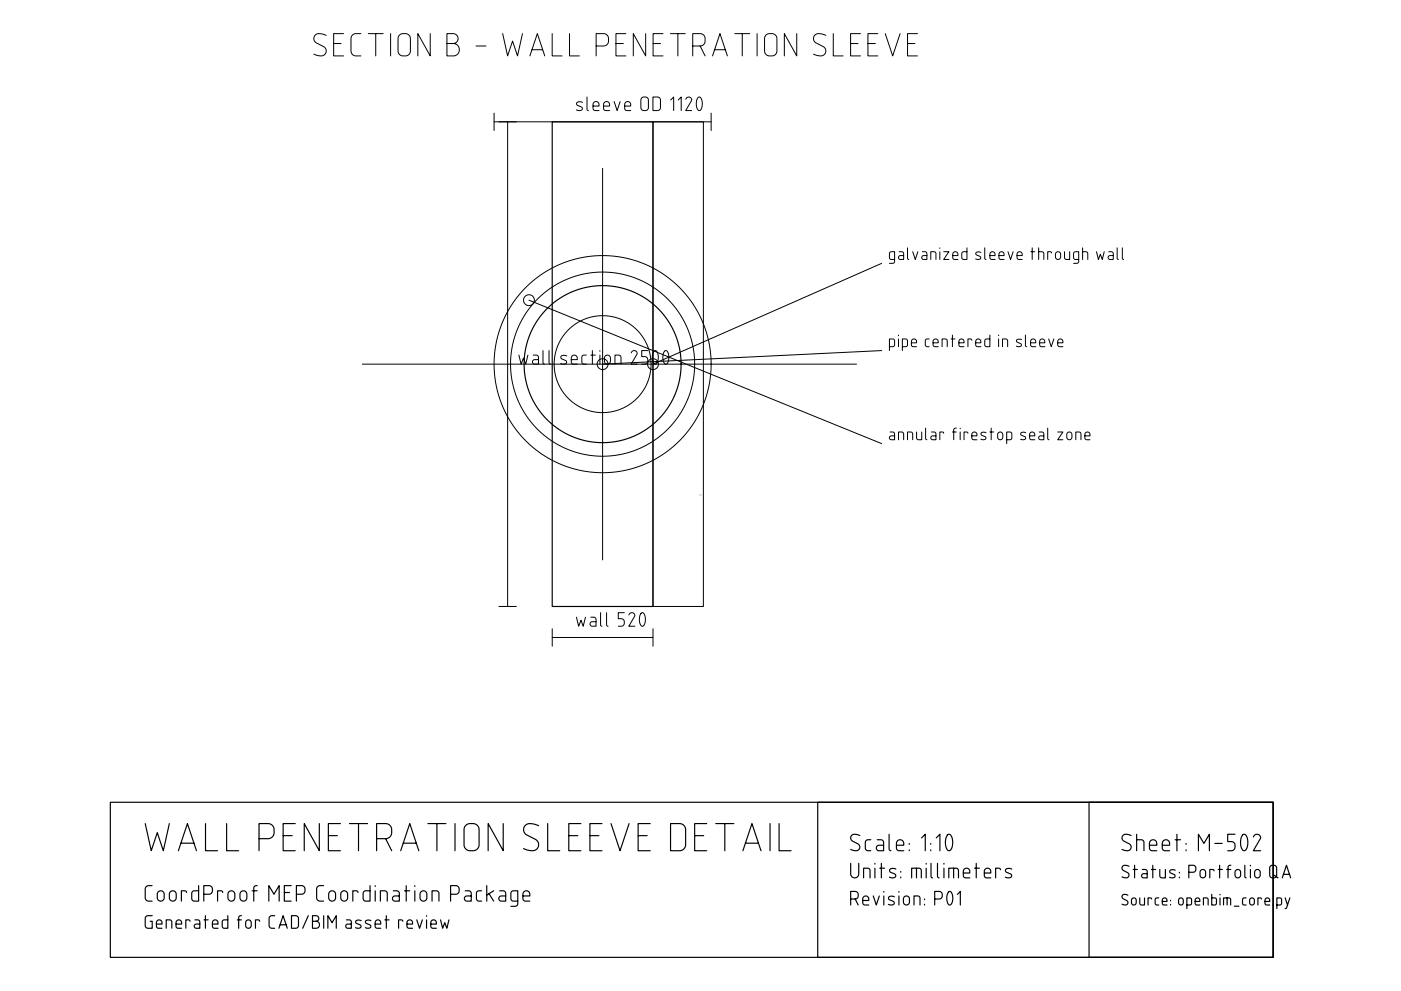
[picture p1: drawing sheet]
<svg xmlns="http://www.w3.org/2000/svg" width="420mm" height="297mm" viewBox="0 0 420 297" stroke-linecap="round" stroke-linejoin="round" font-family="sans-serif">
<g fill="none" stroke="#000" stroke-width=".3">
<path d="M97.8 10.6a2.69 2.69 0 0 0-3.3 0 1.48 1.48 0 0 0 .4 2.3l2.1 1.1a1.54 1.54 0 0 1 .7 2 1.54 1.54 0 0 1-2 .7l-1.6-.5M100.1 13h2.2M103 10.1h-2.9v6.7h2.9M108.2 10.1h-1.5a1.49 1.49 0 0 0-1.4 1.5v3.7a1.49 1.49 0 0 0 1.4 1.5h1.5M110.5 10.1h4.4M112.7 10.1v6.7M117.1 10.1v6.7M119.8 10.5l.8-.4h1a1.49 1.49 0 0 1 1.5 1.5v3.7a1.49 1.49 0 0 1-1.5 1.5h-.7a1.49 1.49 0 0 1-1.5-1.5v-3.9zM129 10.1v6.7l-3.7-6.7v6.7M134 13h2a1.86 1.86 0 0 1 1.8 1.9 1.86 1.86 0 0 1-1.8 1.9h-2v-6.7h1.9a1.48 1.48 0 0 1 1.5 1.5 1.48 1.48 0 0 1-1.5 1.4M142.8 13.8h2.9M150.7 10.1l1.5 6.7 1.5-4.5 1.5 4.5 1.5-6.7"/>
<path d="M158.9 16.8l2.2-6.7 2.3 6.7M159.5 14.9h3.3M165.6 10.1v6.7h3M170.8 10.1v6.7h3M178.8 13.8h2.2a1.49 1.49 0 0 0 1.5-1.5v-.7a1.49 1.49 0 0 0-1.5-1.5h-2.2v6.7M184.7 13h2.3M187.7 10.1h-3v6.7h3M193.6 10.1v6.7l-3.7-6.7v6.7M195.9 13h2.2M198.8 10.1h-2.9v6.7h2.9M201.1 10.1h4.4M203.3 10.1v6.7"/>
<path d="M207.7 13.8h2.3a1.49 1.49 0 0 0 1.5-1.5v-.7a1.49 1.49 0 0 0-1.5-1.5h-2.3v6.7M210 13.8l1.5 3M213.7 16.8l2.2-6.7 2.2 6.7M214.3 14.9h3.2M220.4 10.1h4.4M222.6 10.1v6.7M227.1 10.1v6.7M229.7 10.5l.8-.4h1a1.49 1.49 0 0 1 1.5 1.5v3.7a1.49 1.49 0 0 1-1.5 1.5h-.7a1.49 1.49 0 0 1-1.5-1.5v-3.9zM238.9 10.1v6.7l-3.7-6.7v6.7M247.7 10.6a2.69 2.69 0 0 0-3.4 0 1.48 1.48 0 0 0 .5 2.3l2.1 1.1a1.54 1.54 0 0 1 .6 2 1.54 1.54 0 0 1-2 .7l-1.5-.5M249.9 10.1v6.7h3M255.1 13h2.2"/>
<path d="M258.1 10.1h-3v6.7h3M260.3 13h2.2M263.3 10.1h-3v6.7h3M265.5 10.1l2.2 6.7 2.2-6.7M272.2 13h2.2M275.1 10.1h-2.9v6.7h2.9M148.2 36.5h65.1M148.2 33.9v5.2M152.2 36.5v145.3M174.7 30.7a1.04 1.04 0 0 0-1.8 .4l.3 .5 1.3 .5 .1 .6a1.15 1.15 0 0 1-1.7 .2M176 29.1v3.6l.5 .4M177.8 31.8h1.9v-.5a.9 .9 0 0 0-1-.9 .9 .9 0 0 0-.9 .9l.2 1.6 1.7 .2"/>
<path d="M181 31.8h1.8v-.5a.9 .9 0 0 0-.9-.9 .9 .9 0 0 0-.9 .9l.2 1.6 1.6 .2M184.2 30.4l.9 2.7 .9-2.7M187.3 31.8h1.8v-.5a.9 .9 0 0 0-.9-.9 .9 .9 0 0 0-.9 .9l.2 1.6 1.6 .2M192.5 29.3l1.1-.2a.9 .9 0 0 1 .9 .9v2.2a.9 .9 0 0 1-.9 .9h-.5a.9 .9 0 0 1-.9-.9v-2.3zM195.8 29.1h1.4a.9 .9 0 0 1 .9 .9v2.2a.9 .9 0 0 1-.9 .9h-1.4zM195.8 36.5h15.1v145.3h-15.1zM201.1 30l.9-.9v4M203.4 30l.9-.9v4M205.7 29.8a.88 .88 0 0 1 1-.7 .88 .88 0 0 1 .7 1l-1.8 3h1.9M209.4 29.2l.3-.1a2.8 2.8 0 0 1 .4 3.8l-.4 .2a2.8 2.8 0 0 1-.4-3.8zM213.3 33.9v5.2M180.7 50.5v117.3"/>
<path d="M264.4 78.9l-68.6 30.2M268.3 77.8h-1.1l-.4-.3-.1-1.5 .3-.5 1.3-.1v3l-.4 .5h-1.2M269.6 75.4l1 .1 .4 .5v1.8l-1.3-.2-.2-.4 .2-.5 1.3-.1M272.2 74.3v3.1l.4 .4M273.7 75.4l.8 2.4 .8-2.4M276.6 75.4l1 .1 .4 .5v1.8l-1.4-.2-.2-.4 .2-.5 1.4-.1M279.1 77.8v-2.4l1.1 .1 .4 .2 .1 2.1M281.9 74.3v.2M281.9 75.4v2.4M283 75.4h1.6l-1.6 2.4h1.6M285.7 76.6h1.6v-.4a.77 .77 0 0 0-.8-.8 .77 .77 0 0 0-.8 .8l.2 1.4 1.4 .2M290 74.3v3.5l-1.3-.1-.3-.5 .1-1.4 .4-.3 1.1-.1"/>
<path d="M294.2 75.7a.86 .86 0 0 0-.9-.3 .86 .86 0 0 0-.7 .7l.2 .3 1.2 .5 .1 .6a1.08 1.08 0 0 1-1.5 .1M295.3 74.3v3.1l.4 .4M296.9 76.6h1.5v-.4a.77 .77 0 0 0-.8-.8 .77 .77 0 0 0-.7 .8l.1 1.4 1.4 .2M299.6 76.6h1.5v-.4a.77 .77 0 0 0-.7-.8 .77 .77 0 0 0-.8 .8l.1 1.4 1.4 .2M302.3 75.4l.8 2.4 .7-2.4M305 76.6h1.6v-.4a.77 .77 0 0 0-.8-.8 .77 .77 0 0 0-.8 .8l.2 1.4 1.4 .2M309.2 75.4h1.1M309.6 74.3v3.5M311.5 75.4l1.1 .1 .3 .2 .1 2.1M311.5 74.3v3.5M315.4 75.8l-.3-.3-.9-.1v2.4M316.8 75.7a.77 .77 0 0 1 .8-.2 .77 .77 0 0 1 .5 .7v.8a.77 .77 0 0 1-.8 .8 .77 .77 0 0 1-.8-.8z"/>
<path d="M319.2 75.4l.1 1.9 .5 .5h1v-2.4M323.5 77.8h-1.1l-.4-.3v-1.5l.3-.5 1.2-.1v3l-.4 .5h-1.1M324.7 75.4l1 .1 .4 .2 .1 2.1M324.7 74.3v3.5M328.8 75.4l.6 2.4 .6-1.6 .6 1.6 .6-2.4M332.5 75.4l1 .1 .4 .5v1.8l-1.4-.2-.2-.4 .2-.5 1.4-.1M335 74.3v3.1l.4 .4M336.6 74.3v3.1l.4 .4M158.6 90l105.8 43M108.6 109.1h148.3M155.6 106.4l.7 2.7 .7-1.8 .6 1.8 .7-2.7M159.9 106.4l1.2 .1 .4 .6v2l-1.6-.1-.2-.5 .2-.6 1.6-.1"/>
<path d="M162.8 105.1v3.6l.5 .4M164.7 105.1v3.6l.4 .4M170 106.7a1.04 1.04 0 0 0-1.8 .4l.2 .5 1.4 .5 .1 .6a1.15 1.15 0 0 1-1.7 .3M171.3 107.8h1.8v-.5a.9 .9 0 0 0-.9-.9 .9 .9 0 0 0-.9 .9l.2 1.7 1.6 .1M175.8 106.4l-1 .1-.3 .6 .1 1.7 .4 .3h.8M177.2 106.4h1.4M177.6 105.1v4M179.9 105.1v.2M179.9 106.4v2.7M181.5 106.7a.9 .9 0 0 1 1-.2 .9 .9 0 0 1 .6 .8v.9a.9 .9 0 0 1-.9 .9 .9 .9 0 0 1-.9-.9v-1zM184.4 109.1v-2.7l1.3 .1 .4 .2 .1 2.4M189.3 105.8a.88 .88 0 0 1 1.1-.7 .88 .88 0 0 1 .6 1l-1.7 3h1.8"/>
<path d="M194.3 105.1h-1.8v1.8h.9a.9 .9 0 0 1 .9 .9v.4a.9 .9 0 0 1-.9 .9h-.9M196.2 105.2l.3-.1a2.8 2.8 0 0 1 .4 3.8l-.4 .2a2.8 2.8 0 0 1-.4-3.8zM199.3 105.2l.4-.1a2.8 2.8 0 0 1 .4 3.8l-.4 .2a2.8 2.8 0 0 1-.4-3.8zM208.3 109.1h.1M213.3 109.1h.1M264.4 105.1l-83.7 4M266.7 103.9h1.1l.4-.3 .1-1.5-.3-.4-1.3-.1v3.5M269.5 100.4v.2M269.5 101.6v2.3M270.6 103.9h1.1l.4-.3 .1-1.5-.3-.4-1.3-.1v3.5M273.3 102.8h1.6v-.4a.77 .77 0 0 0-.8-.8 .77 .77 0 0 0-.8 .8l.2 1.3 1.4 .2M278.7 101.6l-.9 .1-.3 .5 .1 1.5 .4 .2h.7"/>
<path d="M279.8 102.8h1.6v-.4a.77 .77 0 0 0-.8-.8 .77 .77 0 0 0-.8 .8l.2 1.3 1.4 .2M282.5 103.9v-2.3h1.1l.4 .3 .1 2M285.2 101.6h1.2M285.6 100.4v3.5M287.6 102.8h1.5v-.4a.77 .77 0 0 0-.8-.8 .77 .77 0 0 0-.7 .8l.1 1.3 1.4 .2M291.4 102l-.2-.4h-.9v2.3M292.6 102.8h1.6v-.4a.77 .77 0 0 0-.8-.8 .77 .77 0 0 0-.8 .8l.2 1.3 1.4 .2M296.9 100.4v3.5h-1.3l-.3-.5 .1-1.5 .4-.3h1.1M299.5 100.4v.2M299.5 101.6v2.3M300.6 103.9v-2.3h1.1l.4 .3 .1 2M306.4 101.8a.86 .86 0 0 0-.9-.3 .86 .86 0 0 0-.7 .7l.3 .4 1.1 .5 .1 .5a1.08 1.08 0 0 1-1.5 .1"/>
<path d="M307.5 100.4v3.2l.4 .3M309.1 102.8h1.5v-.4a.77 .77 0 0 0-.8-.8 .77 .77 0 0 0-.7 .8l.1 1.3 1.4 .2M311.8 102.8h1.5v-.4a.77 .77 0 0 0-.7-.8 .77 .77 0 0 0-.8 .8l.2 1.3 1.3 .2M314.5 101.6l.8 2.3 .7-2.3M317.2 102.8h1.6v-.4a.77 .77 0 0 0-.8-.8 .77 .77 0 0 0-.8 .8l.2 1.3 1.4 .2M266.9 129.5h1l.4 .6v1.7l-1.3-.1-.3-.5 .3-.4 1.3-.2M269.5 131.8v-2.3h1l.4 .2 .1 2.1M272.2 131.8v-2.3h1l.4 .2 .1 2.1M274.9 129.5v1.8l.6 .5h.9v-2.3M277.6 128.3v3.2l.4 .3M279.3 129.5h1l.4 .6v1.7l-1.3-.1-.3-.5 .3-.4 1.3-.2M283 129.9l-.3-.4h-.8v2.3"/>
<path d="M285.6 129.5h1.2M286.8 128.3l-.5 .1-.3 .4v3M288 128.3v.2M288 129.5v2.3M290.3 129.9l-.3-.4h-.9v2.3M291.4 130.6h1.6v-.3a.77 .77 0 0 0-.8-.8 .77 .77 0 0 0-.8 .8l.2 1.3 1.4 .2M295.7 129.7a.86 .86 0 0 0-.9-.3 .86 .86 0 0 0-.6 .7l.2 .3 1.1 .6 .1 .5a1.08 1.08 0 0 1-1.4 .1M296.9 129.5h1.1M297.3 128.3v3.5M299.4 129.7a.77 .77 0 0 1 .9-.2 .77 .77 0 0 1 .4 .8v.7a.77 .77 0 0 1-.7 .8 .77 .77 0 0 1-.8-.8zM301.9 131.8h1.1l.4-.3v-1.5l-.3-.4-1.2-.1v3.5M307.6 129.7a.86 .86 0 0 0-.9-.3 .86 .86 0 0 0-.6 .7l.2 .3 1.1 .6 .1 .5a1.08 1.08 0 0 1-1.4 .1"/>
<path d="M308.8 130.6h1.5v-.3a.77 .77 0 0 0-.7-.8 .77 .77 0 0 0-.8 .8l.2 1.3 1.3 .2M311.7 129.5h1l.3 .6v1.7l-1.3-.1-.2-.5 .2-.4 1.3-.2M314.2 128.3v3.2l.4 .3M317.2 129.5h1.6l-1.6 2.3h1.6M320.1 129.7a.77 .77 0 0 1 .9-.2 .77 .77 0 0 1 .5 .8v.7a.77 .77 0 0 1-.8 .8 .77 .77 0 0 1-.8-.8zM322.6 131.8v-2.3h1.1l.4 .2 .1 2.1M325.3 130.6h1.6v-.3a.77 .77 0 0 0-.8-.8 .77 .77 0 0 0-.8 .8l.2 1.3 1.4 .2M149.6 181.8h5.3M165.6 191.1h30.2M165.6 188.5v5.2M172.9 185l.7 2.7 .6-1.8 .7 1.8 .7-2.7M177.2 185h1.1l.4 .7v2l-1.5-.1-.3-.6 .3-.5 1.5-.1"/>
<path d="M180.1 183.6v3.7l.5 .4M181.9 183.6v3.7l.5 .4M187.2 183.6h-1.8v1.8h.9a.9 .9 0 0 1 .9 1v.4a.9 .9 0 0 1-.9 .9h-.9M188.6 184.3a.88 .88 0 0 1 1.1-.6 .88 .88 0 0 1 .6 1l-1.7 3h1.8M192.3 183.8l.4-.2a2.8 2.8 0 0 1 .4 3.9l-.5 .2a2.8 2.8 0 0 1-.4-3.8zM195.8 188.5v5.2"/>
<circle cx="158.6" cy="90" r="1.63"/>
<circle cx="180.7" cy="109.1" r="1.63"/>
<circle cx="180.7" cy="109.1" r="14.5"/>
<circle cx="180.7" cy="109.1" r="27.6"/>
<circle cx="180.7" cy="109.1" r="32.5"/>
<circle cx="195.8" cy="109.1" r="1.63"/>
</g>
<g fill="none" stroke="#000" stroke-width=".35">
<path d="M165.6 36.5h30.2v145.3h-30.2zM204.3 109.1h.1M33.1 240.5h348.7v46.5h-348.7zM43.6 246.9l1.8 8.1 1.8-5.4 1.8 5.4 1.8-8.1M53.5 255l2.7-8.1 2.7 8.1M54.3 252.7h3.9M61.6 246.9v8.1h3.7M68 246.9v8.1h3.6M77.7 251.4h2.7a1.81 1.81 0 0 0 1.8-1.8v-.9a1.81 1.81 0 0 0-1.8-1.8h-2.7v8.1M84.9 250.5h2.7M88.5 246.9h-3.6v8.1h3.6M95.8 246.9v8.1l-4.6-8.1v8.1"/>
<path d="M98.5 250.5h2.7M102.1 246.9h-3.6v8.1h3.6M104.8 246.9h5.4M107.5 246.9v8.1M112.9 251.4h2.8a1.81 1.81 0 0 0 1.8-1.8v-.9a1.81 1.81 0 0 0-1.8-1.8h-2.8v8.1M115.7 251.4l1.8 3.6M120.2 255l2.7-8.1 2.7 8.1M120.9 252.7h3.9M128.3 246.9h5.4M131 246.9v8.1M136.5 246.9v8.1M139.7 247.4l.9-.5h1.3a1.81 1.81 0 0 1 1.8 1.8v4.5a1.81 1.81 0 0 1-1.8 1.8h-.9a1.81 1.81 0 0 1-1.8-1.8v-4.7z"/>
<path d="M150.9 246.9v8.1l-4.5-8.1v8.1M161.5 247.5a3.3 3.3 0 0 0-4.2 .2 1.81 1.81 0 0 0 .7 2.6l2.6 1.3a1.9 1.9 0 0 1 .7 2.6 1.9 1.9 0 0 1-2.6 .7l-1.7-.6M164.3 246.9v8.1h3.6M170.6 250.5h2.7M174.2 246.9h-3.6v8.1h3.6M176.9 250.5h2.7M180.5 246.9h-3.6v8.1h3.6M183.2 246.9l2.8 8.1 2.7-8.1M191.4 250.5h2.7M195 246.9h-3.6v8.1h3.6M201.1 246.9h2.7a1.81 1.81 0 0 1 1.8 1.8v4.5a1.81 1.81 0 0 1-1.8 1.8h-2.7zM208.3 250.5h2.7"/>
<path d="M211.9 246.9h-3.6v8.1h3.6M214.7 246.9h5.4M217.4 246.9v8.1M222.8 255l2.7-8.1 2.7 8.1M223.5 252.7h4M230.9 246.9v8.1M233.6 246.9v8.1h3.7M245.2 240.5h136.6v46.5h-136.6zM255.1 258.8v3.1a1.21 1.21 0 0 0 1.2 1.2 1.21 1.21 0 0 0 1.2-1.2v-3.1M257.9 250.5a1.82 1.82 0 0 0-2.7 .1 1.1 1.1 0 0 0 .5 1.5l1.6 .8a1.18 1.18 0 0 1 .4 1.7 1.18 1.18 0 0 1-1.7 .3l-.9-.3M261.2 251.7h-.9a.82 .82 0 0 0-.8 .8v1.7a.82 .82 0 0 0 .8 .8h.9M262.4 258.8v.2"/>
<path d="M263.1 251.7h1.1a.82 .82 0 0 1 .8 .8v2.5h-1.4a.82 .82 0 0 1-.8-.8 .82 .82 0 0 1 .8-.9h1.4M264.3 258.8v4.3M266.6 250.1v4.4l.6 .5M268.8 253.3h2.2v-.5a1.1 1.1 0 0 0-1.1-1.1 1.1 1.1 0 0 0-1.1 1.1v1.4a.82 .82 0 0 0 .9 .8h1.3M272.7 252.8v.3M272.7 254.7v.3M276.4 251.2l1.1-1.1v4.9M277.8 258.8v.2M279.1 252.8v.3M279.1 254.7v.3M279.2 258.8v3.9l.5 .4M280.8 251.2l1.1-1.1v4.9"/>
<path d="M281.1 258.8l.1 3.9 .4 .4M283.1 258.8v.2M284.2 250.2l.4-.1a1.59 1.59 0 0 1 1.1 1.9 2.56 2.56 0 0 1-1 3 1.59 1.59 0 0 1-1.1-2 3.7 3.7 0 0 1 .6-2.8zM292.8 258.8v4.3M326.6 240.5h55.2v46.5h-55.2zM338.6 259.7a1.23 1.23 0 0 0-2.1 .4l.3 .7 1.4 .8a.94 .94 0 0 1 .1 1.3 .94 .94 0 0 1-1.3 .1l-.5-.2M339.2 250.5a1.82 1.82 0 0 0-2.6 .1 1.1 1.1 0 0 0 .5 1.5l1.5 .8a1.18 1.18 0 0 1 .4 1.7 1.18 1.18 0 0 1-1.6 .3l-.9-.3M340.3 259.4v3.7M340.9 251.7h1.4a.82 .82 0 0 1 .8 .8v2.5M340.9 250.1v4.9M344.7 253.3h2.2v-.5a1.1 1.1 0 0 0-1.1-1.1 1.1 1.1 0 0 0-1.1 1.1v1.4a.82 .82 0 0 0 .8 .8h1.4M345.7 259.4v3.7"/>
<path d="M348.6 253.3h2.2v-.5a1.1 1.1 0 0 0-1.1-1.1 1.1 1.1 0 0 0-1.1 1.1v1.4a.82 .82 0 0 0 .8 .8h1.4M352.4 251.7h1.7M353 250.1v4.9M355.7 252.8v.3M355.7 254.7v.3M359.4 255v-4.9l1.7 2.7 1.6-2.7v4.9M364.3 252.8h2.2M365.8 259.4v3.7M369.1 259.4l-.5 .1-.3 .4v3.2M370.4 250.1h-2.2v2.2h1.1a1.1 1.1 0 0 1 1.1 1v.6a1.1 1.1 0 0 1-1.1 1.1h-1.1M372.7 250.2l.4-.1a1.59 1.59 0 0 1 1.1 1.9 2.56 2.56 0 0 1-1 3 1.59 1.59 0 0 1-1.1-2 3.7 3.7 0 0 1 .6-2.8zM373.3 259.4v3.4l.4 .3"/>
<path d="M375 259.4v.2M375.9 250.9a1.07 1.07 0 0 1 1.3-.8 1.07 1.07 0 0 1 .8 1.2l-2.1 3.7h2.2M381 259.6l1-.2a.84 .84 0 0 1 .9 .8v2.1a.84 .84 0 0 1-.9 .8h-.4a.84 .84 0 0 1-.8-.8v-2.2zM45.6 265.5h-1a1.03 1.03 0 0 0-1 1v2.6a1.03 1.03 0 0 0 1 1h1M45.7 274.5h-1.3a.84 .84 0 0 0-.8 .8v2.1a.84 .84 0 0 0 .8 .8h1.3v-2.1h-.7M46.9 277h1.7v-.4a.84 .84 0 0 0-.9-.9 .84 .84 0 0 0-.8 .9l.2 1.5 1.5 .1M47.5 267.3a1.03 1.03 0 0 1 1.1-.2 1.03 1.03 0 0 1 .6 .9v1.1a1.03 1.03 0 0 1-1 1 1.03 1.03 0 0 1-1-1v-1.3zM49.8 278.2v-2.5h1.2l.4 .3 .1 2.2M51.1 267.3a1.03 1.03 0 0 1 1.1-.2 1.03 1.03 0 0 1 .7 .9v1.1a1.03 1.03 0 0 1-1.1 1 1.03 1.03 0 0 1-1-1v-1.3zM52.8 277h1.7v-.4a.84 .84 0 0 0-.9-.9 .84 .84 0 0 0-.8 .9l.2 1.5 1.5 .1M56 267.5l-.4-.5h-1.2v3.1M57 276.1l-.3-.4h-1v2.5"/>
<path d="M58.5 275.7l1 .1 .4 .5v1.9l-1.4-.1-.3-.5 .3-.5 1.4-.1M59.6 265.5v4.6h-1.3a.77 .77 0 0 1-.8-.8v-1.5a.77 .77 0 0 1 .8-.8h1.3M61.1 268h1.6a1.03 1.03 0 0 0 1-1v-.5a1.03 1.03 0 0 0-1-1h-1.6v4.6M61.2 275.7h1.2M61.6 274.5v3.7M63.7 277h1.7v-.4a.84 .84 0 0 0-.9-.9 .84 .84 0 0 0-.8 .9l.2 1.5 1.5 .1M66.8 267.5l-.4-.5h-1.1v3.1M68.3 274.5v3.7h-1.3l-.4-.5 .1-1.6 .4-.4h1.2M68.7 267.3a1.03 1.03 0 0 1 1.1-.2 1.03 1.03 0 0 1 .6 .9v1.1a1.03 1.03 0 0 1-1 1 1.03 1.03 0 0 1-1-1v-1.3zM71.2 275.7h1.2M72.3 267.3a1.03 1.03 0 0 1 1.1-.2 1.03 1.03 0 0 1 .6 .9v1.1a1.03 1.03 0 0 1-1 1 1.03 1.03 0 0 1-1-1v-1.3zM72.4 274.5l-.5 .1-.3 .4v3.2"/>
<path d="M73.9 276a.84 .84 0 0 1 .9-.2 .84 .84 0 0 1 .5 .8v.8a.84 .84 0 0 1-.8 .8 .84 .84 0 0 1-.8-.8v-1zM75.6 267h1.5M77.1 265.5h-.2a.77 .77 0 0 0-.8 .7v3.9M77.9 276.1l-.3-.4h-1v2.5M80.6 270.1v-4.6l1.6 2.5 1.5-2.5v4.6M82.4 274.5h-.9a.84 .84 0 0 0-.8 .8v2.1a.84 .84 0 0 0 .8 .8h.9M83.6 278.2l1.3-3.7 1.3 3.7M84 277.2h1.8M85.3 267.5h1.5M87.3 265.5h-2v4.6h2M87.4 274.5h1.3a.84 .84 0 0 1 .8 .8v2.1a.84 .84 0 0 1-.8 .8h-1.3zM88.9 268h1.5a1.03 1.03 0 0 0 1.1-1v-.5a1.03 1.03 0 0 0-1.1-1h-1.5v4.6"/>
<path d="M92.5 274.5l-1.7 3.7M93.7 276.1h1.1a1.05 1.05 0 0 1 1 1.1 1.05 1.05 0 0 1-1 1h-1.1v-3.7h1.1a.84 .84 0 0 1 .8 .8 .84 .84 0 0 1-.8 .8M97 265.5h-1a1.03 1.03 0 0 0-1 1v2.6a1.03 1.03 0 0 0 1 1h1M97.1 274.5v3.7M98.3 278.2v-3.7l1.3 2.1 1.3-2.1v3.7M98.9 267.3a1.03 1.03 0 0 1 1.1-.2 1.03 1.03 0 0 1 .6 .9v1.1a1.03 1.03 0 0 1-1 1 1.03 1.03 0 0 1-1-1v-1.3zM102.5 267.3a1.03 1.03 0 0 1 1.1-.2 1.03 1.03 0 0 1 .7 .9v1.1a1.03 1.03 0 0 1-1.1 1 1.03 1.03 0 0 1-1-1v-1.3zM103.9 275.7l1.1 .1 .4 .5v1.9l-1.5-.1-.2-.5 .2-.5 1.5-.1M107.4 267.5l-.4-.5h-1.2v3.1M108.3 276a.97 .97 0 0 0-1.6 .3l.2 .5 1.2 .5 .1 .6a1.1 1.1 0 0 1-1.6 .2M111 265.5v4.6h-1.3a.77 .77 0 0 1-.8-.8v-1.5a.77 .77 0 0 1 .8-.8h1.3M111.2 276a.97 .97 0 0 0-1.6 .3l.2 .5 1.3 .5 .1 .6a1.1 1.1 0 0 1-1.6 .2"/>
<path d="M112.5 277h1.7v-.4a.84 .84 0 0 0-.9-.9 .84 .84 0 0 0-.8 .9l.2 1.5 1.5 .1M112.5 265.5v.2M112.5 267v3.1M114.1 270.1v-3.1h1.3a.77 .77 0 0 1 .7 .8v2.3M115.4 275.7h1.3M115.9 274.5v3.7M117.9 267h1.1a.77 .77 0 0 1 .8 .8v2.3h-1.3a.77 .77 0 0 1-.8-.8 .77 .77 0 0 1 .8-.7h1.3M120.8 276.1l-.3-.4h-1v2.5M121.3 267h1.6M121.8 265.5v4.6M122 277h1.7v-.4a.84 .84 0 0 0-.8-.9 .84 .84 0 0 0-.9 .9l.2 1.5 1.5 .1M124.4 265.5v.2"/>
<path d="M124.4 267v3.1M125 275.7l.8 2.5 .9-2.5M126.3 267.3a1.03 1.03 0 0 1 1.1-.2 1.03 1.03 0 0 1 .6 .9v1.1a1.03 1.03 0 0 1-1 1 1.03 1.03 0 0 1-1-1v-1.3zM127.9 274.5v.2M127.9 275.7v2.5M129.2 277h1.7v-.4a.84 .84 0 0 0-.9-.9 .84 .84 0 0 0-.8 .9l.2 1.5 1.5 .1M129.6 270.1v-3.1h1.3a.77 .77 0 0 1 .7 .8v2.3M132.1 275.7l.7 2.5 .6-1.6 .6 1.6 .6-2.5M135.1 268h1.6a1.03 1.03 0 0 0 1-1v-.5a1.03 1.03 0 0 0-1-1h-1.6v4.6M139.5 267h1.1a.77 .77 0 0 1 .7 .8v2.3h-1.3a.77 .77 0 0 1-.7-.8 .77 .77 0 0 1 .7-.7h1.3M144.4 267h-.7a.77 .77 0 0 0-.8 .8v1.5a.77 .77 0 0 0 .8 .8h.7M146 265.5v4.6"/>
<path d="M146.7 267.9l1.3 2.2M148 267l-2 1.3M149.9 267h1a.77 .77 0 0 1 .8 .8v2.3h-1.3a.77 .77 0 0 1-.8-.8 .77 .77 0 0 1 .8-.7h1.3M155.3 270.1h-1.3a.77 .77 0 0 1-.8-.8v-1.5a.77 .77 0 0 1 .8-.8h1.3v3.9a.77 .77 0 0 1-.8 .8h-1.3M156.8 268.6h2.1v-.6a1.03 1.03 0 0 0-1-1 1.03 1.03 0 0 0-1.1 1v1.3a.77 .77 0 0 0 .8 .8h1.3M255.1 269.5h1.4a.9 .9 0 0 0 .9-.9v-.5a.9 .9 0 0 0-.9-.9h-1.4v4.1M256.5 269.5l.9 1.8M258.7 269.9h1.8v-.4a.9 .9 0 0 0-.9-.9 .9 .9 0 0 0-.9 .9l.2 1.6 1.6 .2M259 263.1v-2.9h1.3l.5 .3 .1 2.6M261.9 268.6l.9 2.7 .9-2.7M262.4 260.2v2.9M263.8 260.2h1.5"/>
<path d="M265.1 267.2v.2M265.1 268.6v2.7M268.2 268.8a1.04 1.04 0 0 0-1.8 .4l.3 .5 1.3 .6 .2 .5a1.15 1.15 0 0 1-1.8 .3M268.7 260.5a1.14 1.14 0 0 0-1.9 .4l.2 .5 1.5 .7 .1 .5a1.23 1.23 0 0 1-1.9 .3M269.6 267.2v.2M269.6 268.6v2.7M270.1 261.2v.2M270.1 262.9v.2M271.2 268.8a.9 .9 0 0 1 1-.2 .9 .9 0 0 1 .5 .9v.9a.9 .9 0 0 1-.9 .9 .9 .9 0 0 1-.9-.9l.1-1.1zM273.4 263.1v-2.9h2.3l.4 .2 .2 .5v2.2M274.1 271.3v-2.7h1.3l.4 .3 .1 2.4M274.9 260.2v2.9"/>
<path d="M277.3 269.5v.2M277.3 271v.3M277.8 260.2v2.9M280.3 269.5h1.4a.9 .9 0 0 0 .9-.9v-.5a.9 .9 0 0 0-.9-.9h-1.4v4.1M283.1 260.2v2.9M284.5 267.3l.3-.1a2.8 2.8 0 0 1 .4 3.8l-.4 .3a2.8 2.8 0 0 1-.4-3.9zM284.5 263.1v-2.9h2.3l.4 .2 .2 .5v2.2M286 260.2v2.9M287.1 268.1l.9-.9v4.1M288.9 261.7h1.9v-.5a.97 .97 0 0 0-.9-1 .97 .97 0 0 0-1 1v1.3l.2 .4 .5 .2h1.2M292.3 260.2h1.4M295.2 261.7h1.9v-.5a.97 .97 0 0 0-.9-1 .97 .97 0 0 0-1 1v1.3l.2 .4 .5 .2h1.2"/>
<path d="M300 260.7l-.3-.5h-1.1v2.9M303.4 260.5a1.14 1.14 0 0 0-1.9 .4l.2 .5 1.5 .7 .2 .5a1.23 1.23 0 0 1-1.9 .3M338.3 268.3a1 1 0 0 0-1.1-.3 1 1 0 0 0-.7 .8l.2 .5 1.4 .8 .1 .7a1.08 1.08 0 0 1-1.7 .2M339.5 269.3l.7-.2 .5 .5v1.1l-.4 .5h-.5l-.4-.4-.1-1zM339.8 260.6h1.3M341.8 269.1v1.7l.5 .5h.9v-2.2M342.6 260.6l1.1 .1 .3 .5v1.9l-1.4-.1-.2-.5 .2-.5 1.4-.1M345.3 260.6h1.3M345.4 269.5l-.3-.3-.8-.1v2.2M347.5 269.1l-.8 .1-.3 .5 .1 1.3 1 .3M347.8 260.6v2l.6 .5h1.1v-2.5M348.6 270.2h1.4l-.3-.9-.6-.2-.4 .4-.1 1.3 .3 .4 1.1 .1"/>
<path d="M351 269.8v.2M351 271.1v.2M352.4 260.8a.97 .97 0 0 0-1.6 .4l.2 .5 1.3 .5 .1 .5a1.1 1.1 0 0 1-1.6 .2M353.7 269.3l.6-.2 .5 .5 .1 1.1-.5 .5h-.5l-.4-.4v-1zM353.7 261.5v.2M353.7 262.9v.2M355.9 271.3h1l.4-.3 .1-1.4-.3-.4-1.2-.1v3.2M356.5 261.5h1.3a.84 .84 0 0 0 .8-.9v-.4a.84 .84 0 0 0-.8-.8h-1.3v3.7M358.4 270.2h1.4l-.3-.9-.5-.2-.5 .4-.1 1.3 .4 .4 1 .1M360.1 260.9a.84 .84 0 0 1 .9-.2 .84 .84 0 0 1 .6 .8v.8a.84 .84 0 0 1-.9 .8 .84 .84 0 0 1-.8-.8v-1zM360.9 271.3v-2.2h1l.3 .3 .1 1.9M363.4 268.1v3.2l1.1-.1 .3-.4-.1-1.4-.3-.3h-1"/>
<path d="M364.1 261l-.3-.4h-1v2.5M365.3 260.6h1.3M365.9 268.1v.1M365.9 269.1v2.2M366.9 271.3v-2.2l2 .2 .2 2M367.9 260.6h1.2M368 269.1v2.2M370.1 271.6h1.5M370.6 260.9a.84 .84 0 0 1 .9-.2 .84 .84 0 0 1 .6 .8v.8a.84 .84 0 0 1-.9 .8 .84 .84 0 0 1-.8-.8v-1zM373.7 269.1l-.8 .1-.3 .5 .1 1.3 1 .3M375 269.3l.6-.2 .5 .5 .1 1.1-.5 .5h-.5l-.4-.4v-1zM375 260.6v2.5"/>
<path d="M376.5 260.9a.84 .84 0 0 1 .9-.2 .84 .84 0 0 1 .5 .8v.8a.84 .84 0 0 1-.8 .8 .84 .84 0 0 1-.8-.8v-1zM378.3 269.5l-.2-.3-.9-.1v2.2M379.4 270.2h1.4l-.3-.9-.6-.2-.4 .4-.1 1.3 .4 .4 1 .1M381.9 271.1v.2M382 262.3l1.3 .8M382.9 271.3h1l.4-.3v-1.4l-.2-.4-1.2-.1v3.2M384.5 263.1l1.3-3.7 1.3 3.7M384.9 262.1h1.8M385.4 269.1l.7 2.2M386.8 269.1l-1 3-.4 .2"/>
<circle cx="180.7" cy="109.1" r="23.5"/>
</g>
</svg>
